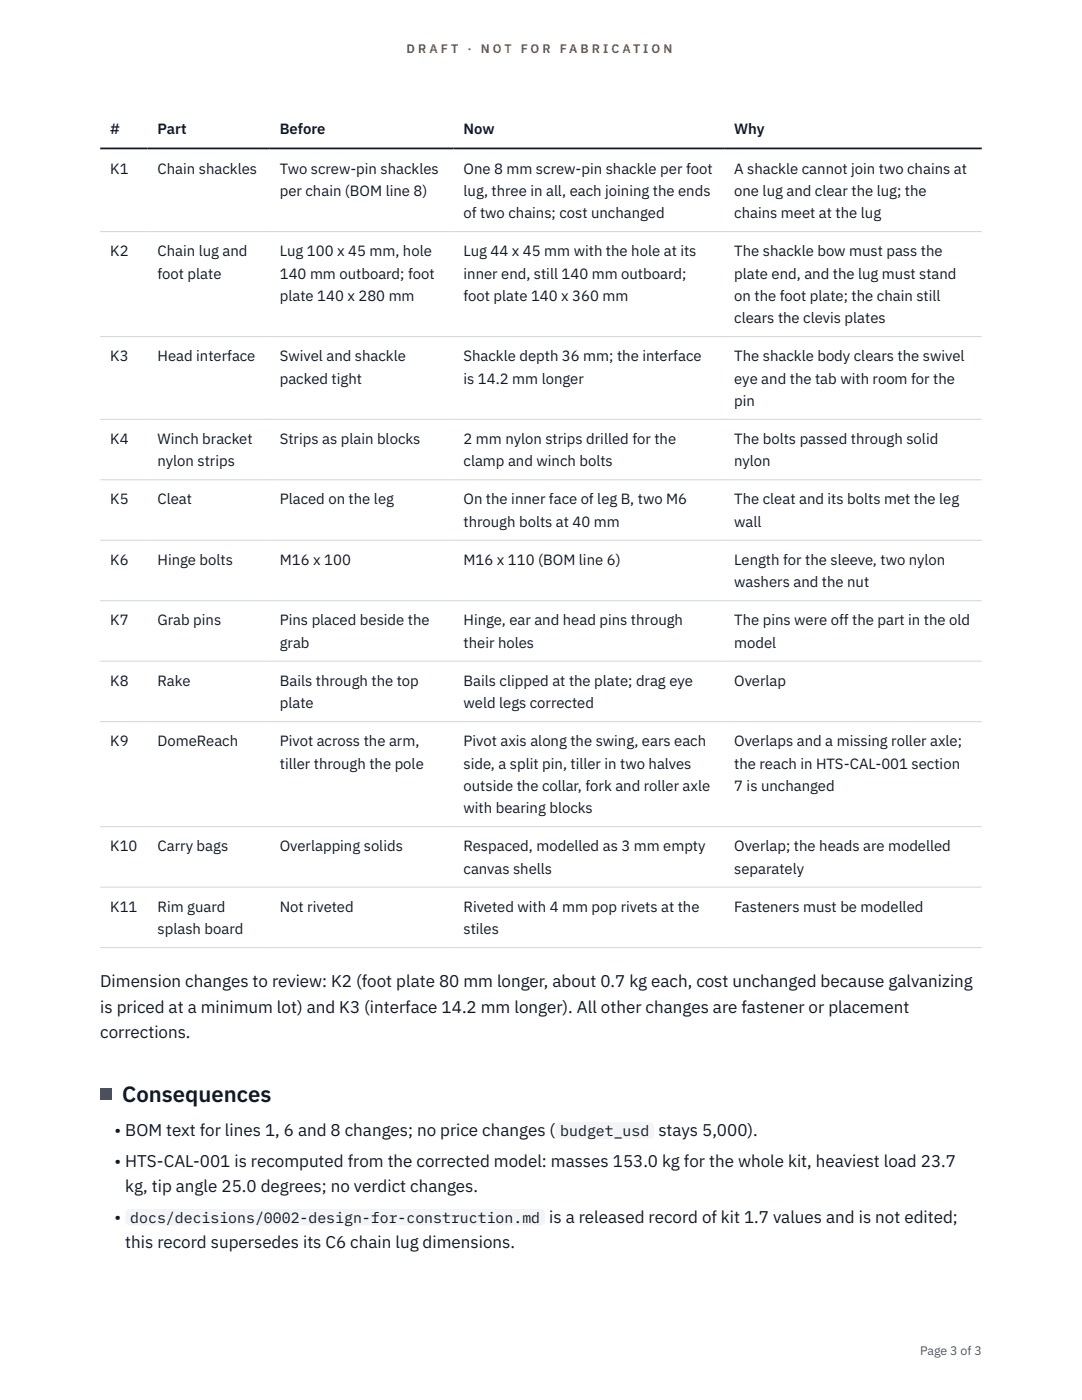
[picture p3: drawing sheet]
<svg xmlns="http://www.w3.org/2000/svg" width="216mm" height="279mm" viewBox="0 0 216 279" stroke-linecap="round" stroke-linejoin="round" font-family="sans-serif">
<defs><g id="words">
<text font-size="4.4" fill="#111827" x="24.4" y="219.8">Consequences</text>
<g font-size="3.4" fill="#111827">
<text x="20" y="197">Dimension changes to review: K2 (foot plate 80 mm longer, about 0.7 kg each, cost unchanged because galvanizing</text>
<text x="20" y="202.1">is priced at a minimum lot) and K3 (interface 14.2 mm longer). All other changes are fastener or placement</text>
<text x="20" y="207.2">corrections.</text>
<text x="22.9" y="226.8">• BOM text for lines 1, 6 and 8 changes; no price changes (</text>
<text x="131.4" y="226.8">stays 5,000).</text>
<text x="22.9" y="232.8">• HTS-CAL-001 is recomputed from the corrected model: masses 153.0 kg for the whole kit, heaviest load 23.7</text>
<text x="25" y="237.9">kg, tip angle 25.0 degrees; no verdict changes.</text>
<text x="22.9" y="244">•</text>
<text x="109.6" y="244">is a released record of kit 1.7 values and is not edited;</text>
<text x="25" y="249.1">this record supersedes its C6 chain lug dimensions.</text>
</g>
<g font-size="3" fill="#111827">
<text x="22" y="26.8">#</text>
<text x="31.4" y="26.8">Part</text>
<text x="55.8" y="26.8">Before</text>
<text x="92.5" y="26.8">Now</text>
<text x="146.5" y="26.8">Why</text>
<text x="22" y="34.6">K1</text>
<text x="31.4" y="34.6">Chain shackles</text>
<text x="55.8" y="34.6">Two screw-pin shackles</text>
<text x="92.5" y="34.6">One 8 mm screw-pin shackle per foot</text>
<text x="146.5" y="34.6">A shackle cannot join two chains at</text>
<text x="55.8" y="39.1">per chain (BOM line 8)</text>
<text x="92.5" y="39.1">lug, three in all, each joining the ends</text>
<text x="146.5" y="39.1">one lug and clear the lug; the</text>
<text x="92.5" y="43.5">of two chains; cost unchanged</text>
<text x="146.5" y="43.5">chains meet at the lug</text>
<text x="22" y="51.1">K2</text>
<text x="31.4" y="51.1">Chain lug and</text>
<text x="55.8" y="51.1">Lug 100 x 45 mm, hole</text>
<text x="92.5" y="51.1">Lug 44 x 45 mm with the hole at its</text>
<text x="146.5" y="51.1">The shackle bow must pass the</text>
<text x="31.4" y="55.6">foot plate</text>
<text x="55.8" y="55.6">140 mm outboard; foot</text>
<text x="92.5" y="55.6">inner end, still 140 mm outboard;</text>
<text x="146.5" y="55.6">plate end, and the lug must stand</text>
<text x="55.8" y="60">plate 140 x 280 mm</text>
<text x="92.5" y="60">foot plate 140 x 360 mm</text>
<text x="146.5" y="60">on the foot plate; the chain still</text>
<text x="146.5" y="64.5">clears the clevis plates</text>
<text x="22" y="72.1">K3</text>
<text x="31.4" y="72.1">Head interface</text>
<text x="55.8" y="72.1">Swivel and shackle</text>
<text x="55.8" y="76.5">packed tight</text>
<text x="92.5" y="72.1">Shackle depth 36 mm; the interface</text>
<text x="92.5" y="76.5">is 14.2 mm longer</text>
<text x="146.5" y="72.1">The shackle body clears the swivel</text>
<text x="146.5" y="76.5">eye and the tab with room for the</text>
<text x="146.5" y="81">pin</text>
<text x="22" y="88.6">K4</text>
<text x="31.4" y="88.6">Winch bracket</text>
<text x="55.8" y="88.6">Strips as plain blocks</text>
<text x="92.5" y="88.6">2 mm nylon strips drilled for the</text>
<text x="146.5" y="88.6">The bolts passed through solid</text>
<text x="31.4" y="93.1">nylon strips</text>
<text x="92.5" y="93.1">clamp and winch bolts</text>
<text x="146.5" y="93.1">nylon</text>
<text x="22" y="100.7">K5</text>
<text x="31.4" y="100.7">Cleat</text>
<text x="55.8" y="100.7">Placed on the leg</text>
<text x="92.5" y="100.7">On the inner face of leg B, two M6</text>
<text x="146.5" y="100.7">The cleat and its bolts met the leg</text>
<text x="92.5" y="105.1">through bolts at 40 mm</text>
<text x="146.5" y="105.1">wall</text>
<text x="22" y="112.7">K6</text>
<text x="31.4" y="112.7">Hinge bolts</text>
<text x="55.8" y="112.7">M16 x 100</text>
<text x="92.5" y="112.7">M16 x 110 (BOM line 6)</text>
<text x="146.5" y="112.7">Length for the sleeve, two nylon</text>
<text x="146.5" y="117.2">washers and the nut</text>
<text x="22" y="124.8">K7</text>
<text x="31.4" y="124.8">Grab pins</text>
<text x="55.8" y="124.8">Pins placed beside the</text>
<text x="92.5" y="124.8">Hinge, ear and head pins through</text>
<text x="146.5" y="124.8">The pins were off the part in the old</text>
<text x="55.8" y="129.3">grab</text>
<text x="92.5" y="129.3">their holes</text>
<text x="146.5" y="129.3">model</text>
<text x="22" y="136.9">K8</text>
<text x="31.4" y="136.9">Rake</text>
<text x="55.8" y="136.9">Bails through the top</text>
<text x="92.5" y="136.9">Bails clipped at the plate; drag eye</text>
<text x="146.5" y="136.9">Overlap</text>
<text x="55.8" y="141.3">plate</text>
<text x="92.5" y="141.3">weld legs corrected</text>
<text x="22" y="148.9">K9</text>
<text x="31.4" y="148.9">DomeReach</text>
<text x="55.8" y="148.9">Pivot across the arm,</text>
<text x="92.5" y="148.9">Pivot axis along the swing, ears each</text>
<text x="146.5" y="148.9">Overlaps and a missing roller axle;</text>
<text x="55.8" y="153.4">tiller through the pole</text>
<text x="92.5" y="153.4">side, a split pin, tiller in two halves</text>
<text x="146.5" y="153.4">the reach in HTS-CAL-001 section</text>
<text x="92.5" y="157.8">outside the collar, fork and roller axle</text>
<text x="146.5" y="157.8">7 is unchanged</text>
<text x="92.5" y="162.3">with bearing blocks</text>
<text x="22" y="169.9">K10</text>
<text x="31.4" y="169.9">Carry bags</text>
<text x="55.8" y="169.9">Overlapping solids</text>
<text x="92.5" y="169.9">Respaced, modelled as 3 mm empty</text>
<text x="146.5" y="169.9">Overlap; the heads are modelled</text>
<text x="92.5" y="174.3">canvas shells</text>
<text x="146.5" y="174.3">separately</text>
<text x="22" y="182">K11</text>
<text x="31.4" y="182">Rim guard</text>
<text x="55.8" y="182">Not riveted</text>
<text x="92.5" y="182">Riveted with 4 mm pop rivets at the</text>
<text x="146.5" y="182">Fasteners must be modelled</text>
<text x="31.4" y="186.4">splash board</text>
<text x="92.5" y="186.4">stiles</text>
<text x="111.8" y="226.8">budget_usd</text>
<text x="26" y="244">docs/decisions/0002-design-for-construction.md</text>
</g>
<g font-size="2.5" fill="#b45309">
<text x="81.1" y="10.5">D R A F T</text>
<text x="93.3" y="10.5">·</text>
<text x="95.9" y="10.5">N O T</text>
<text x="103.9" y="10.5">F O R</text>
<text x="111.7" y="10.5">F A B R I C A T I O N</text>
</g>
<text font-size="2.5" fill="#4b5563" x="183.6" y="270.3">Page 3 of 3</text>
</g></defs>
<path d="M20 46.2h175.9M20 67.2h175.9M20 83.7h175.9M20 95.8h175.9M20 107.8h175.9M20 119.9h175.9M20 132h175.9M20 144h175.9M20 165h175.9M20 177h175.9M20 189.1h175.9" fill="none" stroke="#d1d5db" stroke-width=".2"/>
<path d="M20 29.6h175.9" fill="none" stroke="#111827" stroke-width=".35"/>
<path d="M20 217.2h2.2v2.2h-2.2z" fill="#0f766e"/>
<g fill="#f3f4f6">
<path d="M110.8 224h19.8v3.3h-19.8z"/>
<path d="M25 241.2h83.8v3.4h-83.8z"/>
</g>
<use href="#words"/>
</svg>
